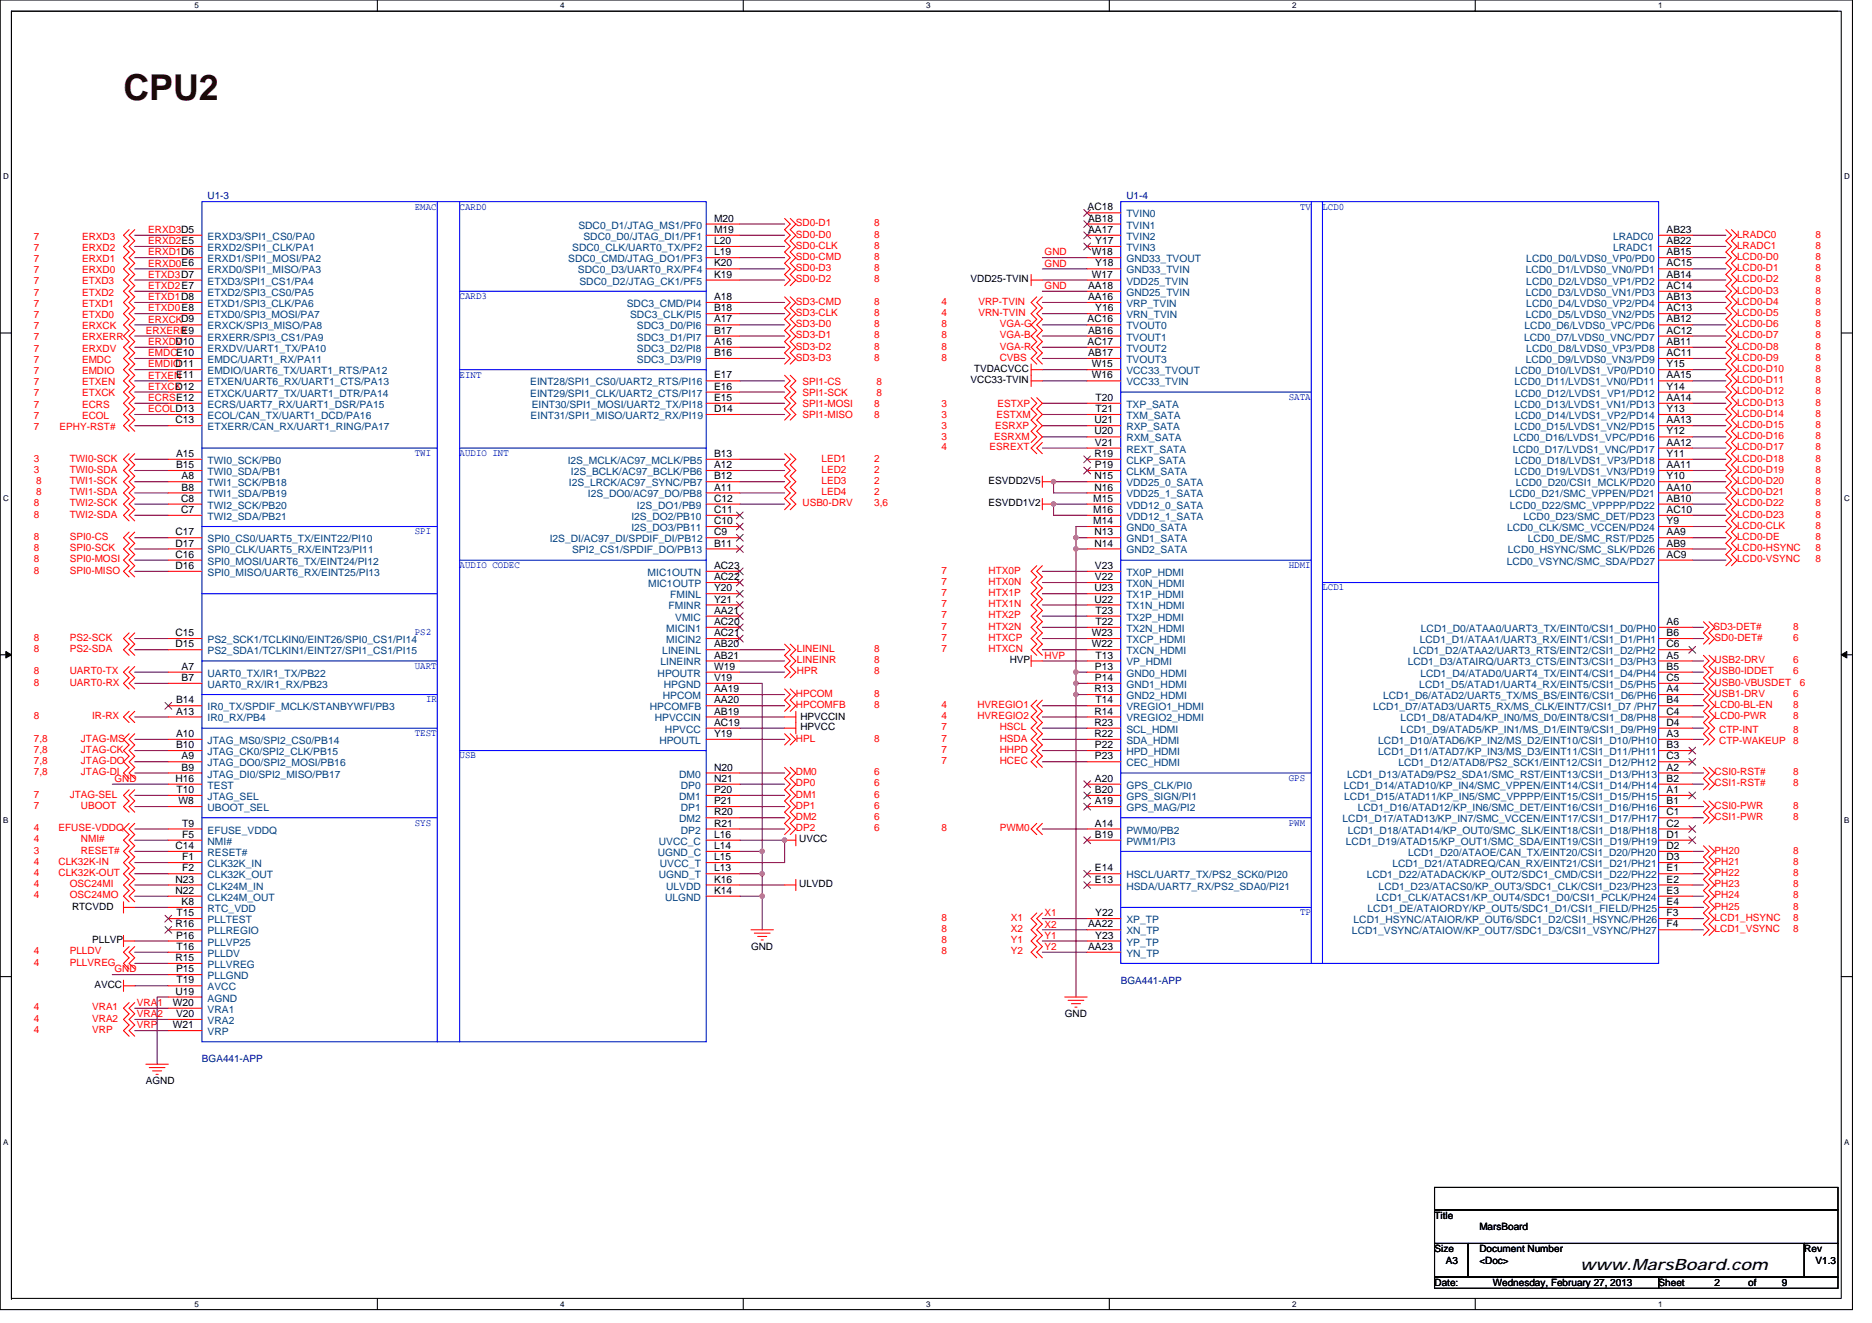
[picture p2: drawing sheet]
<svg xmlns="http://www.w3.org/2000/svg" width="297mm" height="210mm" viewBox="0 0 297 210" stroke-linecap="round" stroke-linejoin="round" font-family="sans-serif">
<defs><g id="words">
<text font-size="5.7" fill="#400000" x="19.6" y="15.8">CPU2</text>
<text font-size="2.5" x="250.7" y="201.6">www.MarsBoard.com</text>
<g font-size="1.6" fill="#000080">
<text x="32.9" y="31.6">U1-3</text>
<text x="178.7" y="31.6">U1-4</text>
<text x="177.8" y="156.1">BGA441-APP</text>
<text x="32" y="168.6">BGA441-APP</text>
</g>
<g font-size="1.6" fill="#00f">
<text x="65.8" y="33.3">EMAC</text>
<text x="72.9" y="33.3">CARD0</text>
<text x="206.3" y="33.3">TV</text>
<text x="209.8" y="33.3">LCD0</text>
<text x="72.9" y="47.5">CARD3</text>
<text x="72.9" y="59.9">EINT</text>
<text x="204.5" y="63.5">SATA</text>
<text x="65.8" y="72.4">TWI</text>
<text x="72.9" y="72.4">AUDIO INT</text>
<text x="65.8" y="84.8">SPI</text>
<text x="72.9" y="90.1">AUDIO CODEC</text>
<text x="204.5" y="90.1">HDMI</text>
<text x="209.8" y="93.7">LCD1</text>
<text x="65.8" y="100.8">PS2</text>
<text x="65.8" y="106.2">UART</text>
<text x="67.6" y="111.5">IR</text>
<text x="65.8" y="116.8">TEST</text>
<text x="72.9" y="120.4">USB</text>
<text x="204.5" y="123.9">GPS</text>
<text x="65.8" y="131">SYS</text>
<text x="204.5" y="131">PWM</text>
<text x="206.3" y="145.3">TP</text>
</g>
<g font-size="1.6">
<text x="113.3" y="35.2">M20</text>
<text x="172.6" y="33.4">AC18</text>
<text x="172.7" y="35.2">AB18</text>
<text x="113.3" y="37">M19</text>
<text x="113.3" y="38.7">L20</text>
<text x="113.3" y="40.5">L19</text>
<text x="172.7" y="37">AA17</text>
<text x="173.2" y="40.5">W18</text>
<text x="173.8" y="38.7">Y17</text>
<text x="264.4" y="37">AB23</text>
<text x="264.4" y="38.7">AB22</text>
<text x="264.4" y="40.5">AB15</text>
<text x="113.3" y="42.3">K20</text>
<text x="113.3" y="47.6">A18</text>
<text x="113.3" y="44.1">K19</text>
<text x="154" y="44.8">VDD25-TVIN</text>
<text x="172.7" y="45.8">AA18</text>
<text x="172.7" y="47.6">AA16</text>
<text x="173.2" y="44.1">W17</text>
<text x="173.8" y="42.3">Y18</text>
<text x="264.4" y="42.3">AC15</text>
<text x="264.4" y="45.8">AC14</text>
<text x="264.4" y="44.1">AB14</text>
<text x="264.4" y="47.6">AB13</text>
<text x="28.8" y="53">E9</text>
<text x="113.3" y="51.2">A17</text>
<text x="113.3" y="53">B17</text>
<text x="113.3" y="49.4">B18</text>
<text x="172.6" y="51.2">AC16</text>
<text x="172.7" y="53">AB16</text>
<text x="173.8" y="49.4">Y16</text>
<text x="264.4" y="49.4">AC13</text>
<text x="264.4" y="53">AC12</text>
<text x="264.4" y="51.2">AB12</text>
<text x="27.9" y="54.7">D10</text>
<text x="27.9" y="58.3">D11</text>
<text x="113.3" y="54.7">A16</text>
<text x="113.3" y="56.5">B16</text>
<text x="154.6" y="59">TVDACVCC</text>
<text x="172.6" y="54.7">AC17</text>
<text x="172.7" y="56.5">AB17</text>
<text x="173.2" y="58.3">W15</text>
<text x="264.4" y="56.5">AC11</text>
<text x="264.4" y="54.7">AB11</text>
<text x="264.4" y="58.3">Y15</text>
<text x="27.9" y="61.8">D12</text>
<text x="27.9" y="60.1">E11</text>
<text x="113.3" y="63.6">E15</text>
<text x="113.3" y="65.4">D14</text>
<text x="113.3" y="60.1">E17</text>
<text x="113.3" y="61.8">E16</text>
<text x="154" y="60.8">VCC33-TVIN</text>
<text x="173.2" y="60.1">W16</text>
<text x="173.8" y="63.6">T20</text>
<text x="173.8" y="65.4">T21</text>
<text x="264.4" y="60.1">AA15</text>
<text x="264.4" y="63.6">AA14</text>
<text x="264.4" y="61.8">Y14</text>
<text x="264.4" y="65.4">Y13</text>
<text x="27.9" y="67.2">C13</text>
<text x="173.6" y="67.2">U21</text>
<text x="173.6" y="69">U20</text>
<text x="173.7" y="70.7">V21</text>
<text x="264.4" y="69">Y12</text>
<text x="264.4" y="67.2">AA13</text>
<text x="264.4" y="70.7">AA12</text>
<text x="27.9" y="72.5">A15</text>
<text x="27.9" y="74.3">B15</text>
<text x="28.8" y="76.1">A8</text>
<text x="28.8" y="77.9">B8</text>
<text x="113.3" y="76.1">B12</text>
<text x="113.3" y="74.3">A12</text>
<text x="113.3" y="72.5">B13</text>
<text x="113.3" y="77.9">A11</text>
<text x="156.9" y="76.8">ESVDD2V5</text>
<text x="173.6" y="72.5">R19</text>
<text x="173.6" y="76.1">N15</text>
<text x="173.6" y="77.9">N16</text>
<text x="173.7" y="74.3">P19</text>
<text x="264.4" y="77.9">AA10</text>
<text x="264.4" y="74.3">AA11</text>
<text x="264.4" y="72.5">Y11</text>
<text x="264.4" y="76.1">Y10</text>
<text x="28.7" y="79.6">C8</text>
<text x="28.7" y="81.4">C7</text>
<text x="113.3" y="79.6">C12</text>
<text x="113.3" y="81.4">C11</text>
<text x="113.3" y="83.2">C10</text>
<text x="156.9" y="80.4">ESVDD1V2</text>
<text x="173.5" y="79.6">M15</text>
<text x="173.5" y="81.4">M16</text>
<text x="173.5" y="83.2">M14</text>
<text x="264.4" y="81.4">AC10</text>
<text x="264.4" y="79.6">AB10</text>
<text x="264.4" y="83.2">Y9</text>
<text x="27.9" y="85">C17</text>
<text x="27.9" y="86.7">D17</text>
<text x="27.9" y="88.5">C16</text>
<text x="113.3" y="85">C9</text>
<text x="113.3" y="86.7">B11</text>
<text x="173.6" y="85">N13</text>
<text x="173.6" y="86.7">N14</text>
<text x="264.4" y="85">AA9</text>
<text x="264.4" y="88.5">AC9</text>
<text x="264.4" y="86.7">AB9</text>
<text x="27.9" y="90.3">D16</text>
<text x="113.3" y="95.6">Y21</text>
<text x="113.3" y="90.3">AC23</text>
<text x="113.3" y="92.1">AC22</text>
<text x="113.3" y="93.9">Y20</text>
<text x="173.6" y="93.9">U23</text>
<text x="173.6" y="95.6">U22</text>
<text x="173.7" y="90.3">V23</text>
<text x="173.7" y="92.1">V22</text>
<text x="27.9" y="101">C15</text>
<text x="113.3" y="97.4">AA21</text>
<text x="113.3" y="99.2">AC20</text>
<text x="113.3" y="101">AC21</text>
<text x="173.2" y="101">W23</text>
<text x="173.8" y="97.4">T23</text>
<text x="173.8" y="99.2">T22</text>
<text x="264.4" y="101">B6</text>
<text x="264.4" y="99.2">A6</text>
<text x="27.9" y="102.7">D15</text>
<text x="28.8" y="106.3">A7</text>
<text x="113.3" y="104.5">AB21</text>
<text x="113.3" y="106.3">W19</text>
<text x="113.3" y="102.7">AB20</text>
<text x="160.2" y="105.3">HVP</text>
<text x="173.2" y="102.7">W22</text>
<text x="173.7" y="106.3">P13</text>
<text x="173.8" y="104.5">T13</text>
<text x="264.4" y="102.7">C6</text>
<text x="264.4" y="104.5">A5</text>
<text x="264.4" y="106.3">B5</text>
<text x="27.9" y="111.6">B14</text>
<text x="27.9" y="113.4">A13</text>
<text x="28.8" y="108.1">B7</text>
<text x="113.3" y="109.9">AA19</text>
<text x="113.3" y="113.4">AB19</text>
<text x="113.3" y="111.6">AA20</text>
<text x="113.3" y="108.1">V19</text>
<text x="173.6" y="109.9">R13</text>
<text x="173.6" y="113.4">R14</text>
<text x="173.7" y="108.1">P14</text>
<text x="173.8" y="111.6">T14</text>
<text x="264.4" y="111.6">B4</text>
<text x="264.4" y="113.4">C4</text>
<text x="264.4" y="109.9">A4</text>
<text x="264.4" y="108.1">C5</text>
<text x="27.9" y="117">A10</text>
<text x="27.9" y="118.7">B10</text>
<text x="113.3" y="115.2">AC19</text>
<text x="113.3" y="117">Y19</text>
<text x="127" y="115.9">HPVCC</text>
<text x="127" y="114.3">HPVCCIN</text>
<text x="173.6" y="115.2">R23</text>
<text x="173.6" y="117">R22</text>
<text x="173.7" y="118.7">P22</text>
<text x="264.4" y="115.2">D4</text>
<text x="264.4" y="117">A3</text>
<text x="264.4" y="118.7">B3</text>
<text x="27.9" y="124.1">H16</text>
<text x="28" y="125.9">T10</text>
<text x="28.8" y="120.5">A9</text>
<text x="28.8" y="122.3">B9</text>
<text x="113.3" y="122.3">N20</text>
<text x="113.3" y="124.1">N21</text>
<text x="113.3" y="125.9">P20</text>
<text x="173.7" y="124.1">A20</text>
<text x="173.7" y="125.9">B20</text>
<text x="173.7" y="120.5">P23</text>
<text x="264.4" y="120.5">C3</text>
<text x="264.4" y="122.3">A2</text>
<text x="264.4" y="124.1">B2</text>
<text x="264.4" y="125.9">A1</text>
<text x="28.3" y="127.6">W8</text>
<text x="28.9" y="131.2">T9</text>
<text x="113.3" y="127.6">P21</text>
<text x="113.3" y="129.4">R20</text>
<text x="113.3" y="131.2">R21</text>
<text x="173.7" y="127.6">A19</text>
<text x="173.7" y="131.2">A14</text>
<text x="264.4" y="131.2">C2</text>
<text x="264.4" y="127.6">B1</text>
<text x="264.4" y="129.4">C1</text>
<text x="27.9" y="134.7">C14</text>
<text x="28.9" y="133">F5</text>
<text x="28.9" y="136.5">F1</text>
<text x="113.3" y="136.5">L15</text>
<text x="113.3" y="133">L16</text>
<text x="113.3" y="134.7">L14</text>
<text x="126.8" y="133.7">UVCC</text>
<text x="173.7" y="133">B19</text>
<text x="264.4" y="134.7">D2</text>
<text x="264.4" y="133">D1</text>
<text x="264.4" y="136.5">D3</text>
<text x="27.9" y="140.1">N23</text>
<text x="27.9" y="141.9">N22</text>
<text x="28.8" y="143.6">K8</text>
<text x="28.9" y="138.3">F2</text>
<text x="113.3" y="140.1">K16</text>
<text x="113.3" y="138.3">L13</text>
<text x="113.3" y="141.9">K14</text>
<text x="126.8" y="140.8">ULVDD</text>
<text x="173.7" y="138.3">E14</text>
<text x="173.7" y="140.1">E13</text>
<text x="264.4" y="138.3">E1</text>
<text x="264.4" y="140.1">E2</text>
<text x="264.4" y="141.9">E3</text>
<text x="264.4" y="143.6">E4</text>
<text x="11.4" y="144.4">RTCVDD</text>
<text x="14.6" y="149.7">PLLVP</text>
<text x="27.9" y="147.2">R16</text>
<text x="27.9" y="149">P16</text>
<text x="28" y="145.4">T15</text>
<text x="172.7" y="147.2">AA22</text>
<text x="173.8" y="145.4">Y22</text>
<text x="173.8" y="149">Y23</text>
<text x="264.4" y="147.2">F4</text>
<text x="264.4" y="145.4">F3</text>
<text x="27.9" y="152.5">R15</text>
<text x="27.9" y="154.3">P15</text>
<text x="28" y="150.7">T16</text>
<text x="119.2" y="150.8">GND</text>
<text x="172.7" y="150.7">AA23</text>
<text x="15" y="156.8">AVCC</text>
<text x="27.4" y="159.6">W20</text>
<text x="27.9" y="157.9">U19</text>
<text x="27.9" y="161.4">V20</text>
<text x="28" y="156.1">T19</text>
<text x="168.9" y="161.4">GND</text>
<text x="27.4" y="163.2">W21</text>
<text x="23.2" y="172.1">AGND</text>
<text x="227.6" y="193.4">Title</text>
<text x="234.7" y="195.2">MarsBoard</text>
<text x="227.6" y="198.8">Size</text>
<text x="229.4" y="200.6">A3</text>
<text x="234.7" y="198.8">Document Number</text>
<text x="234.7" y="200.6">&lt;Doc&gt;</text>
<text x="286.3" y="198.8">Rev</text>
<text x="288.1" y="200.6">V1.3</text>
<text x="227.6" y="204.1">Date:</text>
<text x="236.9" y="204.1">Wednesday, February 27, 2013</text>
<text x="263.2" y="204.1">Sheet</text>
<text x="272.1" y="204.1">2</text>
<text x="277.4" y="204.1">of</text>
<text x="282.7" y="204.1">9</text>
</g>
<g font-size="1.6" fill="#f00">
<text x="126.3" y="35.9">SD0-D1</text>
<text x="138.7" y="35.9">8</text>
<text x="5.4" y="38">7</text>
<text x="5.4" y="39.8">7</text>
<text x="5.4" y="41.6">7</text>
<text x="13" y="38">ERXD3</text>
<text x="13" y="39.8">ERXD2</text>
<text x="13" y="41.6">ERXD1</text>
<text x="23.5" y="37">ERXD3D5</text>
<text x="23.5" y="38.8">ERXD2E5</text>
<text x="23.5" y="40.5">ERXD1D6</text>
<text x="126.3" y="37.7">SD0-D0</text>
<text x="126.3" y="39.5">SD0-CLK</text>
<text x="126.3" y="41.3">SD0-CMD</text>
<text x="138.7" y="37.7">8</text>
<text x="138.7" y="39.5">8</text>
<text x="138.7" y="41.3">8</text>
<text x="165.8" y="40.5">GND</text>
<text x="275.6" y="41.3">LCD0-D0</text>
<text x="275.6" y="37.7">LRADC0</text>
<text x="275.6" y="39.5">LRADC1</text>
<text x="288.1" y="41.3">8</text>
<text x="288.1" y="37.7">8</text>
<text x="288.1" y="39.5">8</text>
<text x="5.4" y="43.4">7</text>
<text x="5.4" y="45.1">7</text>
<text x="5.4" y="46.9">7</text>
<text x="13" y="43.4">ERXD0</text>
<text x="13" y="45.1">ETXD3</text>
<text x="13" y="46.9">ETXD2</text>
<text x="23.5" y="42.3">ERXD0E6</text>
<text x="23.5" y="44.1">ETXD3D7</text>
<text x="23.5" y="45.9">ETXD2E7</text>
<text x="23.5" y="47.6">ETXD1D8</text>
<text x="126.3" y="43">SD0-D3</text>
<text x="126.3" y="44.8">SD0-D2</text>
<text x="138.7" y="43">8</text>
<text x="138.7" y="44.8">8</text>
<text x="165.8" y="45.9">GND</text>
<text x="165.8" y="42.3">GND</text>
<text x="275.6" y="43">LCD0-D1</text>
<text x="275.6" y="44.8">LCD0-D2</text>
<text x="275.6" y="46.6">LCD0-D3</text>
<text x="288.1" y="43">8</text>
<text x="288.1" y="44.8">8</text>
<text x="288.1" y="46.6">8</text>
<text x="5.4" y="50.5">7</text>
<text x="5.4" y="52.3">7</text>
<text x="5.4" y="48.7">7</text>
<text x="13" y="50.5">ETXD0</text>
<text x="13" y="52.3">ERXCK</text>
<text x="13" y="48.7">ETXD1</text>
<text x="23.2" y="53">ERXERR</text>
<text x="23.5" y="49.4">ETXD0E8</text>
<text x="23.5" y="51.2">ERXCKD9</text>
<text x="126.3" y="48.4">SD3-CMD</text>
<text x="126.3" y="50.1">SD3-CLK</text>
<text x="126.3" y="51.9">SD3-D0</text>
<text x="126.3" y="53.7">SD3-D1</text>
<text x="138.7" y="48.4">8</text>
<text x="138.7" y="50.1">8</text>
<text x="138.7" y="51.9">8</text>
<text x="138.7" y="53.7">8</text>
<text x="149.4" y="50.1">4</text>
<text x="149.4" y="48.4">4</text>
<text x="149.4" y="51.9">8</text>
<text x="149.4" y="53.7">8</text>
<text x="155.3" y="50.1">VRN-TVIN</text>
<text x="155.3" y="48.4">VRP-TVIN</text>
<text x="158.6" y="51.9">VGA-G</text>
<text x="158.6" y="53.7">VGA-B</text>
<text x="275.6" y="48.4">LCD0-D4</text>
<text x="275.6" y="50.1">LCD0-D5</text>
<text x="275.6" y="51.9">LCD0-D6</text>
<text x="275.6" y="53.7">LCD0-D7</text>
<text x="288.1" y="48.4">8</text>
<text x="288.1" y="50.1">8</text>
<text x="288.1" y="51.9">8</text>
<text x="288.1" y="53.7">8</text>
<text x="5.4" y="55.8">7</text>
<text x="5.4" y="57.6">7</text>
<text x="5.4" y="59.4">7</text>
<text x="5.4" y="54">7</text>
<text x="13" y="55.8">ERXDV</text>
<text x="13" y="57.6">EMDC</text>
<text x="13" y="59.4">EMDIO</text>
<text x="13" y="54">ERXERR</text>
<text x="23.5" y="54.8">ERXDV</text>
<text x="23.5" y="56.5">EMDCE10</text>
<text x="23.5" y="58.3">EMDIO</text>
<text x="126.3" y="55.5">SD3-D2</text>
<text x="126.3" y="57.3">SD3-D3</text>
<text x="138.7" y="55.5">8</text>
<text x="138.7" y="57.3">8</text>
<text x="149.4" y="55.5">8</text>
<text x="149.4" y="57.3">8</text>
<text x="158.6" y="55.5">VGA-R</text>
<text x="158.6" y="57.3">CVBS</text>
<text x="275.6" y="55.5">LCD0-D8</text>
<text x="275.6" y="57.3">LCD0-D9</text>
<text x="275.6" y="59">LCD0-D10</text>
<text x="288.1" y="59">8</text>
<text x="288.1" y="55.5">8</text>
<text x="288.1" y="57.3">8</text>
<text x="5.4" y="61.2">7</text>
<text x="5.4" y="62.9">7</text>
<text x="5.4" y="64.7">7</text>
<text x="13" y="61.2">ETXEN</text>
<text x="13" y="62.9">ETXCK</text>
<text x="13" y="64.7">ECRS</text>
<text x="23.5" y="60.1">ETXEN</text>
<text x="23.5" y="61.9">ETXCK</text>
<text x="23.5" y="63.6">ECRSE12</text>
<text x="23.5" y="65.4">ECOLD13</text>
<text x="127.3" y="61.2">SPI1-CS</text>
<text x="127.3" y="62.9">SPI1-SCK</text>
<text x="127.3" y="64.5">SPI1-MOSI</text>
<text x="138.7" y="64.5">8</text>
<text x="139.1" y="62.9">8</text>
<text x="139.1" y="61.2">8</text>
<text x="149.4" y="64.5">3</text>
<text x="158.3" y="64.5">ESTXP</text>
<text x="275.6" y="60.8">LCD0-D11</text>
<text x="275.6" y="62.6">LCD0-D12</text>
<text x="275.6" y="64.4">LCD0-D13</text>
<text x="288.1" y="60.8">8</text>
<text x="288.1" y="62.6">8</text>
<text x="288.1" y="64.4">8</text>
<text x="5.4" y="68.3">7</text>
<text x="5.4" y="66.5">7</text>
<text x="9.5" y="68.3">EPHY-RST#</text>
<text x="13" y="66.5">ECOL</text>
<text x="127.3" y="66.3">SPI1-MISO</text>
<text x="138.7" y="66.3">8</text>
<text x="149.4" y="71.5">4</text>
<text x="149.4" y="66.3">3</text>
<text x="149.4" y="69.9">3</text>
<text x="149.4" y="68.1">3</text>
<text x="157" y="71.5">ESREXT</text>
<text x="157.8" y="69.9">ESRXM</text>
<text x="157.9" y="68.1">ESRXP</text>
<text x="158.1" y="66.3">ESTXM</text>
<text x="275.6" y="69.7">LCD0-D16</text>
<text x="275.6" y="71.5">LCD0-D17</text>
<text x="275.6" y="66.1">LCD0-D14</text>
<text x="275.6" y="67.9">LCD0-D15</text>
<text x="288.1" y="69.7">8</text>
<text x="288.1" y="71.5">8</text>
<text x="288.1" y="66.1">8</text>
<text x="288.1" y="67.9">8</text>
<text x="5.4" y="73.3">3</text>
<text x="5.4" y="75">3</text>
<text x="5.7" y="76.8">8</text>
<text x="11.1" y="73.3">TWI0-SCK</text>
<text x="11.1" y="75">TWI0-SDA</text>
<text x="11.1" y="76.8">TWI1-SCK</text>
<text x="130.4" y="73.3">LED1</text>
<text x="130.4" y="75">LED2</text>
<text x="130.4" y="76.8">LED3</text>
<text x="138.7" y="73.3">2</text>
<text x="138.7" y="75">2</text>
<text x="138.7" y="76.8">2</text>
<text x="275.6" y="73.3">LCD0-D18</text>
<text x="275.6" y="75">LCD0-D19</text>
<text x="275.6" y="76.8">LCD0-D20</text>
<text x="288.1" y="73.3">8</text>
<text x="288.1" y="75">8</text>
<text x="288.1" y="76.8">8</text>
<text x="5.4" y="80.4">8</text>
<text x="5.4" y="82.1">8</text>
<text x="5.7" y="78.6">8</text>
<text x="11.1" y="80.4">TWI2-SCK</text>
<text x="11.1" y="82.1">TWI2-SDA</text>
<text x="11.1" y="78.6">TWI1-SDA</text>
<text x="127.3" y="80.4">USB0-DRV</text>
<text x="130.4" y="78.6">LED4</text>
<text x="138.7" y="80.4">3,6</text>
<text x="138.7" y="78.6">2</text>
<text x="275.6" y="83.9">LCD0-CLK</text>
<text x="275.6" y="78.6">LCD0-D21</text>
<text x="275.6" y="80.4">LCD0-D22</text>
<text x="275.6" y="82.1">LCD0-D23</text>
<text x="288.1" y="78.6">8</text>
<text x="288.1" y="80.4">8</text>
<text x="288.1" y="82.1">8</text>
<text x="288.1" y="83.9">8</text>
<text x="5.4" y="85.7">8</text>
<text x="5.4" y="87.5">8</text>
<text x="5.4" y="89.3">8</text>
<text x="11.1" y="85.7">SPI0-CS</text>
<text x="11.1" y="87.5">SPI0-SCK</text>
<text x="11.1" y="89.3">SPI0-MOSI</text>
<text x="275.6" y="85.7">LCD0-DE</text>
<text x="275.6" y="87.5">LCD0-HSYNC</text>
<text x="275.6" y="89.3">LCD0-VSYNC</text>
<text x="288.1" y="87.5">8</text>
<text x="288.1" y="89.3">8</text>
<text x="288.1" y="85.7">8</text>
<text x="5.4" y="91">8</text>
<text x="11.1" y="91">SPI0-MISO</text>
<text x="149.4" y="91">7</text>
<text x="149.4" y="92.8">7</text>
<text x="149.4" y="94.6">7</text>
<text x="156.9" y="91">HTX0P</text>
<text x="156.9" y="92.8">HTX0N</text>
<text x="156.9" y="94.6">HTX1P</text>
<text x="5.4" y="101.7">8</text>
<text x="11.1" y="101.7">PS2-SCK</text>
<text x="149.4" y="96.4">7</text>
<text x="149.4" y="98.1">7</text>
<text x="149.4" y="99.9">7</text>
<text x="149.4" y="101.7">7</text>
<text x="156.9" y="96.4">HTX1N</text>
<text x="156.9" y="98.1">HTX2P</text>
<text x="156.9" y="99.9">HTX2N</text>
<text x="156.9" y="101.7">HTXCP</text>
<text x="271.9" y="99.9">SD3-DET#</text>
<text x="272.1" y="101.7">SD0-DET#</text>
<text x="284.5" y="99.9">8</text>
<text x="284.5" y="101.7">6</text>
<text x="5.4" y="107">8</text>
<text x="5.4" y="103.5">8</text>
<text x="11.1" y="107">UART0-TX</text>
<text x="11.1" y="103.5">PS2-SDA</text>
<text x="126.4" y="107">HPR</text>
<text x="126.4" y="103.5">LINEINL</text>
<text x="126.4" y="105.3">LINEINR</text>
<text x="138.7" y="107">8</text>
<text x="138.7" y="103.5">8</text>
<text x="138.7" y="105.3">8</text>
<text x="149.4" y="103.5">7</text>
<text x="156.9" y="103.5">HTXCN</text>
<text x="165.8" y="104.5">HVP</text>
<text x="272.1" y="105.3">USB2-DRV</text>
<text x="272.1" y="107">USB0-IDDET</text>
<text x="284.5" y="105.3">6</text>
<text x="284.5" y="107">6</text>
<text x="5.4" y="108.8">8</text>
<text x="11.1" y="108.8">UART0-RX</text>
<text x="126.3" y="110.6">HPCOM</text>
<text x="126.3" y="112.4">HPCOMFB</text>
<text x="138.7" y="110.6">8</text>
<text x="138.7" y="112.4">8</text>
<text x="149.4" y="112.4">4</text>
<text x="155.1" y="112.4">HVREGIO1</text>
<text x="272.1" y="108.8">USB0-VBUSDET</text>
<text x="272.1" y="110.6">USB1-DRV</text>
<text x="272.1" y="112.4">LCD0-BL-EN</text>
<text x="284.5" y="112.4">8</text>
<text x="284.5" y="110.6">6</text>
<text x="285.6" y="108.8">6</text>
<text x="5.4" y="114.2">8</text>
<text x="5.4" y="117.7">7,8</text>
<text x="5.4" y="119.5">7,8</text>
<text x="12.8" y="117.7">JTAG-MS</text>
<text x="12.8" y="119.5">JTAG-CK</text>
<text x="14.6" y="114.2">IR-RX</text>
<text x="126.3" y="117.7">HPL</text>
<text x="138.7" y="117.7">8</text>
<text x="149.4" y="114.2">4</text>
<text x="149.4" y="115.9">7</text>
<text x="149.4" y="117.7">7</text>
<text x="149.4" y="119.5">7</text>
<text x="155.1" y="114.2">HVREGIO2</text>
<text x="158.6" y="115.9">HSCL</text>
<text x="158.6" y="117.7">HSDA</text>
<text x="158.6" y="119.5">HHPD</text>
<text x="272.1" y="114.2">LCD0-PWR</text>
<text x="272.8" y="116.3">CTP-INT</text>
<text x="272.8" y="118">CTP-WAKEUP</text>
<text x="284.5" y="114.2">8</text>
<text x="284.5" y="118">8</text>
<text x="284.5" y="116.3">8</text>
<text x="5.4" y="121.3">7,8</text>
<text x="5.4" y="123">7,8</text>
<text x="12.8" y="121.3">JTAG-DO</text>
<text x="12.8" y="123">JTAG-DI</text>
<text x="18.2" y="124.1">GND</text>
<text x="126.3" y="123">DM0</text>
<text x="126.3" y="124.8">DP0</text>
<text x="138.7" y="123">6</text>
<text x="138.7" y="124.8">6</text>
<text x="149.4" y="121.3">7</text>
<text x="158.6" y="121.3">HCEC</text>
<text x="272.1" y="123">CSI0-RST#</text>
<text x="272.1" y="124.8">CSI1-RST#</text>
<text x="284.5" y="123">8</text>
<text x="284.5" y="124.8">8</text>
<text x="5.4" y="131.9">4</text>
<text x="5.4" y="126.6">7</text>
<text x="5.4" y="128.4">7</text>
<text x="9.3" y="131.9">EFUSE-VDDQ</text>
<text x="11.1" y="126.6">JTAG-SEL</text>
<text x="12.8" y="128.4">UBOOT</text>
<text x="126.3" y="130.2">DM2</text>
<text x="126.3" y="131.9">DP2</text>
<text x="126.3" y="126.6">DM1</text>
<text x="126.3" y="128.4">DP1</text>
<text x="138.7" y="130.2">6</text>
<text x="138.7" y="131.9">6</text>
<text x="138.7" y="126.6">6</text>
<text x="138.7" y="128.4">6</text>
<text x="149.4" y="131.9">8</text>
<text x="158.6" y="131.9">PWM0</text>
<text x="272.1" y="128.4">CSI0-PWR</text>
<text x="272.1" y="130.2">CSI1-PWR</text>
<text x="284.5" y="128.4">8</text>
<text x="284.5" y="130.2">8</text>
<text x="5.4" y="137.3">4</text>
<text x="5.4" y="135.5">3</text>
<text x="5.4" y="133.7">4</text>
<text x="9.3" y="137.3">CLK32K-IN</text>
<text x="12.8" y="135.5">RESET#</text>
<text x="12.8" y="133.7">NMI#</text>
<text x="272.1" y="135.5">PH20</text>
<text x="272.1" y="137.3">PH21</text>
<text x="284.5" y="135.5">8</text>
<text x="284.5" y="137.3">8</text>
<text x="5.4" y="139">4</text>
<text x="5.4" y="140.8">4</text>
<text x="5.4" y="142.6">4</text>
<text x="9.3" y="139">CLK32K-OUT</text>
<text x="11.1" y="140.8">OSC24MI</text>
<text x="11.1" y="142.6">OSC24MO</text>
<text x="272.1" y="139">PH22</text>
<text x="272.1" y="140.8">PH23</text>
<text x="272.1" y="142.6">PH24</text>
<text x="284.5" y="139">8</text>
<text x="284.5" y="140.8">8</text>
<text x="284.5" y="142.6">8</text>
<text x="149.4" y="146.2">8</text>
<text x="149.4" y="147.9">8</text>
<text x="149.4" y="149.7">8</text>
<text x="160.4" y="146.2">X1</text>
<text x="160.4" y="147.9">X2</text>
<text x="160.4" y="149.7">Y1</text>
<text x="165.8" y="147.2">X2</text>
<text x="165.8" y="145.4">X1</text>
<text x="165.8" y="149">Y1</text>
<text x="272.1" y="146.2">LCD1_HSYNC</text>
<text x="272.1" y="147.9">LCD1_VSYNC</text>
<text x="272.1" y="144.4">PH25</text>
<text x="284.5" y="146.2">8</text>
<text x="284.5" y="147.9">8</text>
<text x="284.5" y="144.4">8</text>
<text x="5.4" y="151.5">4</text>
<text x="5.4" y="153.3">4</text>
<text x="11.1" y="151.5">PLLDV</text>
<text x="11.1" y="153.3">PLLVREG</text>
<text x="18.2" y="154.3">GND</text>
<text x="149.4" y="151.5">8</text>
<text x="160.4" y="151.5">Y2</text>
<text x="165.8" y="150.8">Y2</text>
<text x="5.4" y="160.4">4</text>
<text x="14.6" y="160.4">VRA1</text>
<text x="21.7" y="159.7">VRA1</text>
<text x="21.7" y="161.4">VRA2</text>
<text x="5.4" y="162.2">4</text>
<text x="5.4" y="163.9">4</text>
<text x="14.6" y="162.2">VRA2</text>
<text x="14.6" y="163.9">VRP</text>
<text x="21.7" y="163.2">VRP</text>
</g>
<g font-size="1.6" fill="#004080">
<text x="178.7" y="34.5">TVIN0</text>
<text x="32.9" y="38.1">ERXD3/SPI1_CS0/PA0</text>
<text x="32.9" y="39.8">ERXD2/SPI1_CLK/PA1</text>
<text x="32.9" y="41.6">ERXD1/SPI1_MOSI/PA2</text>
<text x="90.2" y="41.6">SDC0_CMD/JTAG_DO1/PF3</text>
<text x="90.8" y="39.8">SDC0_CLK/UART0_TX/PF2</text>
<text x="91.8" y="36.3">SDC0_D1/JTAG_MS1/PF0</text>
<text x="92.6" y="38.1">SDC0_D0/JTAG_DI1/PF1</text>
<text x="178.7" y="36.3">TVIN1</text>
<text x="178.7" y="38.1">TVIN2</text>
<text x="178.7" y="39.8">TVIN3</text>
<text x="178.7" y="41.6">GND33_TVOUT</text>
<text x="242.2" y="41.6">LCD0_D0/LVDS0_VP0/PD0</text>
<text x="255.9" y="38.1">LRADC0</text>
<text x="255.9" y="39.8">LRADC1</text>
<text x="32.9" y="43.4">ERXD0/SPI1_MISO/PA3</text>
<text x="32.9" y="45.2">ETXD3/SPI1_CS1/PA4</text>
<text x="32.9" y="46.9">ETXD2/SPI3_CS0/PA5</text>
<text x="91.7" y="43.4">SDC0_D3/UART0_RX/PF4</text>
<text x="91.9" y="45.2">SDC0_D2/JTAG_CK1/PF5</text>
<text x="178.7" y="43.4">GND33_TVIN</text>
<text x="178.7" y="45.2">VDD25_TVIN</text>
<text x="178.7" y="46.9">GND25_TVIN</text>
<text x="242.1" y="43.4">LCD0_D1/LVDS0_VN0/PD1</text>
<text x="242.1" y="46.9">LCD0_D3/LVDS0_VN1/PD3</text>
<text x="242.2" y="45.2">LCD0_D2/LVDS0_VP1/PD2</text>
<text x="32.9" y="48.7">ETXD1/SPI3_CLK/PA6</text>
<text x="32.9" y="50.5">ETXD0/SPI3_MOSI/PA7</text>
<text x="32.9" y="52.3">ERXCK/SPI3_MISO/PA8</text>
<text x="99.5" y="48.7">SDC3_CMD/PI4</text>
<text x="100" y="50.5">SDC3_CLK/PI5</text>
<text x="101.1" y="52.3">SDC3_D0/PI6</text>
<text x="178.7" y="48.7">VRP_TVIN</text>
<text x="178.7" y="50.5">VRN_TVIN</text>
<text x="178.7" y="52.3">TVOUT0</text>
<text x="241.9" y="52.3">LCD0_D6/LVDS0_VPC/PD6</text>
<text x="242.1" y="50.5">LCD0_D5/LVDS0_VN2/PD5</text>
<text x="242.2" y="48.7">LCD0_D4/LVDS0_VP2/PD4</text>
<text x="32.9" y="54.1">ERXERR/SPI3_CS1/PA9</text>
<text x="32.9" y="55.8">ERXDV/UART1_TX/PA10</text>
<text x="32.9" y="57.6">EMDC/UART1_RX/PA11</text>
<text x="32.9" y="59.4">EMDIO/UART6_TX/UART1_RTS/PA12</text>
<text x="101.1" y="54.1">SDC3_D1/PI7</text>
<text x="101.1" y="55.8">SDC3_D2/PI8</text>
<text x="101.1" y="57.6">SDC3_D3/PI9</text>
<text x="178.7" y="54.1">TVOUT1</text>
<text x="178.7" y="55.8">TVOUT2</text>
<text x="178.7" y="57.6">TVOUT3</text>
<text x="178.7" y="59.4">VCC33_TVOUT</text>
<text x="240.4" y="59.4">LCD0_D10/LVDS1_VP0/PD10</text>
<text x="241.8" y="54.1">LCD0_D7/LVDS0_VNC/PD7</text>
<text x="242.1" y="57.6">LCD0_D9/LVDS0_VN3/PD9</text>
<text x="242.2" y="55.8">LCD0_D8/LVDS0_VP3/PD8</text>
<text x="32.9" y="61.2">ETXEN/UART6_RX/UART1_CTS/PA13</text>
<text x="32.9" y="62.9">ETXCK/UART7_TX/UART1_DTR/PA14</text>
<text x="32.9" y="64.7">ECRS/UART7_RX/UART1_DSR/PA15</text>
<text x="84.1" y="61.2">EINT28/SPI1_CS0/UART2_RTS/PI16</text>
<text x="84.1" y="62.9">EINT29/SPI1_CLK/UART2_CTS/PI17</text>
<text x="84.4" y="64.7">EINT30/SPI1_MOSI/UART2_TX/PI18</text>
<text x="178.7" y="61.2">VCC33_TVIN</text>
<text x="178.7" y="64.7">TXP_SATA</text>
<text x="240.3" y="61.2">LCD0_D11/LVDS1_VN0/PD11</text>
<text x="240.3" y="64.7">LCD0_D13/LVDS1_VN1/PD13</text>
<text x="240.4" y="62.9">LCD0_D12/LVDS1_VP1/PD12</text>
<text x="32.9" y="66.5">ECOL/CAN_TX/UART1_DCD/PA16</text>
<text x="32.9" y="68.3">ETXERR/CAN_RX/UART1_RING/PA17</text>
<text x="84.2" y="66.5">EINT31/SPI1_MISO/UART2_RX/PI19</text>
<text x="178.7" y="66.5">TXM_SATA</text>
<text x="178.7" y="68.3">RXP_SATA</text>
<text x="178.7" y="70.1">RXM_SATA</text>
<text x="178.7" y="71.8">REXT_SATA</text>
<text x="240" y="71.8">LCD0_D17/LVDS1_VNC/PD17</text>
<text x="240.1" y="70.1">LCD0_D16/LVDS1_VPC/PD16</text>
<text x="240.3" y="68.3">LCD0_D15/LVDS1_VN2/PD15</text>
<text x="240.4" y="66.5">LCD0_D14/LVDS1_VP2/PD14</text>
<text x="32.9" y="73.6">TWI0_SCK/PB0</text>
<text x="32.9" y="75.4">TWI0_SDA/PB1</text>
<text x="32.9" y="77.2">TWI1_SCK/PB18</text>
<text x="90.1" y="73.6">I2S_MCLK/AC97_MCLK/PB5</text>
<text x="90.3" y="77.2">I2S_LRCK/AC97_SYNC/PB7</text>
<text x="90.6" y="75.4">I2S_BCLK/AC97_BCLK/PB6</text>
<text x="178.7" y="73.6">CLKP_SATA</text>
<text x="178.7" y="75.4">CLKM_SATA</text>
<text x="178.7" y="77.2">VDD25_0_SATA</text>
<text x="240.3" y="75.4">LCD0_D19/LVDS1_VN3/PD19</text>
<text x="240.4" y="73.6">LCD0_D18/LVDS1_VP3/PD18</text>
<text x="240.5" y="77.2">LCD0_D20/CSI1_MCLK/PD20</text>
<text x="32.9" y="79">TWI1_SDA/PB19</text>
<text x="32.9" y="80.7">TWI2_SCK/PB20</text>
<text x="32.9" y="82.5">TWI2_SDA/PB21</text>
<text x="93.3" y="79">I2S_DO0/AC97_DO/PB8</text>
<text x="100.2" y="82.5">I2S_DO2/PB10</text>
<text x="101.1" y="80.7">I2S_DO1/PB9</text>
<text x="178.7" y="79">VDD25_1_SATA</text>
<text x="178.7" y="80.7">VDD12_0_SATA</text>
<text x="178.7" y="82.5">VDD12_1_SATA</text>
<text x="239.5" y="79">LCD0_D21/SMC_VPPEN/PD21</text>
<text x="239.6" y="80.7">LCD0_D22/SMC_VPPPP/PD22</text>
<text x="241.7" y="82.5">LCD0_D23/SMC_DET/PD23</text>
<text x="32.9" y="86.1">SPI0_CS0/UART5_TX/EINT22/PI10</text>
<text x="32.9" y="87.8">SPI0_CLK/UART5_RX/EINT23/PI11</text>
<text x="32.9" y="89.6">SPI0_MOSI/UART6_TX/EINT24/PI12</text>
<text x="87.2" y="86.1">I2S_DI/AC97_DI/SPDIF_DI/PB12</text>
<text x="90.8" y="87.8">SPI2_CS1/SPDIF_DO/PB13</text>
<text x="100.2" y="84.3">I2S_DO3/PB11</text>
<text x="178.7" y="84.3">GND0_SATA</text>
<text x="178.7" y="86.1">GND1_SATA</text>
<text x="178.7" y="87.8">GND2_SATA</text>
<text x="239.1" y="89.6">LCD0_VSYNC/SMC_SDA/PD27</text>
<text x="239.1" y="84.3">LCD0_CLK/SMC_VCCEN/PD24</text>
<text x="239.3" y="87.8">LCD0_HSYNC/SMC_SLK/PD26</text>
<text x="242.4" y="86.1">LCD0_DE/SMC_RST/PD25</text>
<text x="32.9" y="91.4">SPI0_MISO/UART6_RX/EINT25/PI13</text>
<text x="102.8" y="91.4">MIC1OUTN</text>
<text x="102.8" y="93.2">MIC1OUTP</text>
<text x="106.4" y="95">FMINL</text>
<text x="178.7" y="91.4">TX0P_HDMI</text>
<text x="178.7" y="93.2">TX0N_HDMI</text>
<text x="178.7" y="95">TX1P_HDMI</text>
<text x="105.7" y="100.3">MICIN1</text>
<text x="106.1" y="96.7">FMINR</text>
<text x="107.1" y="98.5">VMIC</text>
<text x="178.7" y="96.7">TX1N_HDMI</text>
<text x="178.7" y="98.5">TX2P_HDMI</text>
<text x="178.7" y="100.3">TX2N_HDMI</text>
<text x="225.5" y="100.3">LCD1_D0/ATAA0/UART3_TX/EINT0/CSI1_D0/PH0</text>
<text x="32.9" y="102.1">PS2_SCK1/TCLKIN0/EINT26/SPI0_CS1/PI14</text>
<text x="32.9" y="103.8">PS2_SDA1/TCLKIN1/EINT27/SPI1_CS1/PI15</text>
<text x="32.9" y="107.4">UART0_TX/IR1_TX/PB22</text>
<text x="104.3" y="107.4">HPOUTR</text>
<text x="104.8" y="105.6">LINEINR</text>
<text x="105.1" y="103.8">LINEINL</text>
<text x="105.7" y="102.1">MICIN2</text>
<text x="178.7" y="102.1">TXCP_HDMI</text>
<text x="178.7" y="103.8">TXCN_HDMI</text>
<text x="178.7" y="105.6">VP_HDMI</text>
<text x="178.7" y="107.4">GND0_HDMI</text>
<text x="223.4" y="105.6">LCD1_D3/ATAIRQ/UART3_CTS/EINT3/CSI1_D3/PH3</text>
<text x="224.3" y="103.8">LCD1_D2/ATAA2/UART3_RTS/EINT2/CSI1_D2/PH2</text>
<text x="225.3" y="102.1">LCD1_D1/ATAA1/UART3_RX/EINT1/CSI1_D1/PH1</text>
<text x="225.4" y="107.4">LCD1_D4/ATAD0/UART4_TX/EINT4/CSI1_D4/PH4</text>
<text x="32.9" y="109.2">UART0_RX/IR1_RX/PB23</text>
<text x="32.9" y="112.7">IR0_TX/SPDIF_MCLK/STANBYWFI/PB3</text>
<text x="103.1" y="112.7">HPCOMFB</text>
<text x="105.2" y="111">HPCOM</text>
<text x="105.3" y="109.2">HPGND</text>
<text x="178.7" y="109.2">GND1_HDMI</text>
<text x="178.7" y="111">GND2_HDMI</text>
<text x="178.7" y="112.7">VREGIO1_HDMI</text>
<text x="217.9" y="112.7">LCD1_D7/ATAD3/UART5_RX/MS_CLK/EINT7/CSI1_D7 /PH7</text>
<text x="219.5" y="111">LCD1_D6/ATAD2/UART5_TX/MS_BS/EINT6/CSI1_D6/PH6</text>
<text x="225.2" y="109.2">LCD1_D5/ATAD1/UART4_RX/EINT5/CSI1_D5/PH5</text>
<text x="32.9" y="114.5">IR0_RX/PB4</text>
<text x="32.9" y="118.1">JTAG_MS0/SPI2_CS0/PB14</text>
<text x="32.9" y="119.8">JTAG_CK0/SPI2_CLK/PB15</text>
<text x="103.9" y="114.5">HPVCCIN</text>
<text x="104.6" y="118.1">HPOUTL</text>
<text x="105.5" y="116.3">HPVCC</text>
<text x="178.7" y="114.5">VREGIO2_HDMI</text>
<text x="178.7" y="116.3">SCL_HDMI</text>
<text x="178.7" y="118.1">SDA_HDMI</text>
<text x="178.7" y="119.8">HPD_HDMI</text>
<text x="218.7" y="118.1">LCD1_D10/ATAD6/KP_IN2/MS_D2/EINT10/CSI1_D10/PH10</text>
<text x="218.7" y="119.8">LCD1_D11/ATAD7/KP_IN3/MS_D3/EINT11/CSI1_D11/PH11</text>
<text x="222.2" y="114.5">LCD1_D8/ATAD4/KP_IN0/MS_D0/EINT8/CSI1_D8/PH8</text>
<text x="222.2" y="116.3">LCD1_D9/ATAD5/KP_IN1/MS_D1/EINT9/CSI1_D9/PH9</text>
<text x="32.9" y="121.6">JTAG_DO0/SPI2_MOSI/PB16</text>
<text x="32.9" y="123.4">JTAG_DI0/SPI2_MISO/PB17</text>
<text x="32.9" y="125.2">TEST</text>
<text x="107.8" y="123.4">DM0</text>
<text x="108" y="125.2">DP0</text>
<text x="178.7" y="125.2">GPS_CLK/PI0</text>
<text x="178.7" y="121.6">CEC_HDMI</text>
<text x="213.2" y="125.2">LCD1_D14/ATAD10/KP_IN4/SMC_VPPEN/EINT14/CSI1_D14/PH14</text>
<text x="213.7" y="123.4">LCD1_D13/ATAD9/PS2_SDA1/SMC_RST/EINT13/CSI1_D13/PH13</text>
<text x="221.9" y="121.6">LCD1_D12/ATAD8/PS2_SCK1/EINT12/CSI1_D12/PH12</text>
<text x="32.9" y="127">JTAG_SEL</text>
<text x="32.9" y="128.7">UBOOT_SEL</text>
<text x="107.8" y="127">DM1</text>
<text x="107.8" y="130.5">DM2</text>
<text x="108" y="128.7">DP1</text>
<text x="178.7" y="127">GPS_SIGN/PI1</text>
<text x="178.7" y="128.7">GPS_MAG/PI2</text>
<text x="213" y="130.5">LCD1_D17/ATAD13/KP_IN7/SMC_VCCEN/EINT17/CSI1_D17/PH17</text>
<text x="213.3" y="127">LCD1_D15/ATAD11/KP_IN5/SMC_VPPPP/EINT15/CSI1_D15/PH15</text>
<text x="215.5" y="128.7">LCD1_D16/ATAD12/KP_IN6/SMC_DET/EINT16/CSI1_D16/PH16</text>
<text x="32.9" y="132.3">EFUSE_VDDQ</text>
<text x="32.9" y="134.1">NMI#</text>
<text x="32.9" y="135.8">RESET#</text>
<text x="32.9" y="137.6">CLK32K_IN</text>
<text x="104.4" y="135.8">UGND_C</text>
<text x="104.5" y="134.1">UVCC_C</text>
<text x="104.7" y="137.6">UVCC_T</text>
<text x="108" y="132.3">DP2</text>
<text x="178.7" y="132.3">PWM0/PB2</text>
<text x="178.7" y="134.1">PWM1/PI3</text>
<text x="213.6" y="134.1">LCD1_D19/ATAD15/KP_OUT1/SMC_SDA/EINT19/CSI1_D19/PH19</text>
<text x="213.8" y="132.3">LCD1_D18/ATAD14/KP_OUT0/SMC_SLK/EINT18/CSI1_D18/PH18</text>
<text x="220.9" y="137.6">LCD1_D21/ATADREQ/CAN_RX/EINT21/CSI1_D21/PH21</text>
<text x="223.4" y="135.8">LCD1_D20/ATAOE/CAN_TX/EINT20/CSI1_D20/PH20</text>
<text x="32.9" y="139.4">CLK32K_OUT</text>
<text x="32.9" y="141.2">CLK24M_IN</text>
<text x="32.9" y="143">CLK24M_OUT</text>
<text x="104.5" y="139.4">UGND_T</text>
<text x="105.5" y="143">ULGND</text>
<text x="105.7" y="141.2">ULVDD</text>
<text x="178.7" y="139.4">HSCL/UART7_TX/PS2_SCK0/PI20</text>
<text x="178.7" y="141.2">HSDA/UART7_RX/PS2_SDA0/PI21</text>
<text x="216.9" y="139.4">LCD1_D22/ATADACK/KP_OUT2/SDC1_CMD/CSI1_D22/PH22</text>
<text x="218.4" y="143">LCD1_CLK/ATACS1/KP_OUT4/SDC1_D0/CSI1_PCLK/PH24</text>
<text x="218.8" y="141.2">LCD1_D23/ATACS0/KP_OUT3/SDC1_CLK/CSI1_D23/PH23</text>
<text x="32.9" y="144.7">RTC_VDD</text>
<text x="32.9" y="146.5">PLLTEST</text>
<text x="32.9" y="148.3">PLLREGIO</text>
<text x="178.7" y="146.5">XP_TP</text>
<text x="178.7" y="148.3">XN_TP</text>
<text x="214.5" y="148.3">LCD1_VSYNC/ATAIOW/KP_OUT7/SDC1_D3/CSI1_VSYNC/PH27</text>
<text x="214.8" y="146.5">LCD1_HSYNC/ATAIOR/KP_OUT6/SDC1_D2/CSI1_HSYNC/PH26</text>
<text x="217" y="144.7">LCD1_DE/ATAIORDY/KP_OUT5/SDC1_D1/CSI1_FIELD/PH25</text>
<text x="32.9" y="150.1">PLLVP25</text>
<text x="32.9" y="151.8">PLLDV</text>
<text x="32.9" y="153.6">PLLVREG</text>
<text x="32.9" y="155.4">PLLGND</text>
<text x="178.7" y="150.1">YP_TP</text>
<text x="178.7" y="151.8">YN_TP</text>
<text x="32.9" y="157.2">AVCC</text>
<text x="32.9" y="159">AGND</text>
<text x="32.9" y="160.7">VRA1</text>
<text x="32.9" y="162.5">VRA2</text>
<text x="32.9" y="164.3">VRP</text>
</g>
<g font-size="1.3">
<text x="30.8" y="1.3">5</text>
<text x="88.9" y="1.3">4</text>
<text x="147" y="1.3">3</text>
<text x="205" y="1.3">2</text>
<text x="263.1" y="1.3">1</text>
<text x=".5" y="28.4">D</text>
<text x="292.6" y="28.4">D</text>
<text x=".5" y="79.5">C</text>
<text x="292.6" y="79.5">C</text>
<text x=".5" y="130.6">B</text>
<text x="292.6" y="130.6">B</text>
<text x=".5" y="181.7">A</text>
<text x="292.6" y="181.7">A</text>
<text x="30.8" y="207.4">5</text>
<text x="88.9" y="207.4">4</text>
<text x="147" y="207.4">3</text>
<text x="205" y="207.4">2</text>
<text x="263.1" y="207.4">1</text>
</g>
</g></defs>
<path d="M0 0h293.9v207.9h-293.9zM1.8 1.8h290.4v204.3h-290.4z" fill="none" stroke="#000" stroke-width=".17"/>
<g fill="#fff">
<path d="M30.8 .2h.7v1.4h-.7z"/>
<path d="M30.8 206.3h.7v1.4h-.7z"/>
</g>
<path d="M59.9 0v1.8M59.9 206.1v1.8" fill="none" stroke="#000" stroke-width=".17"/>
<g fill="#fff">
<path d="M88.9 .2h.7v1.4h-.7z"/>
<path d="M88.9 206.3h.7v1.4h-.7z"/>
</g>
<path d="M117.9 0v1.8M117.9 206.1v1.8" fill="none" stroke="#000" stroke-width=".17"/>
<g fill="#fff">
<path d="M147 .2h.7v1.4h-.7z"/>
<path d="M147 206.3h.7v1.4h-.7z"/>
</g>
<path d="M176 0v1.8M176 206.1v1.8" fill="none" stroke="#000" stroke-width=".17"/>
<g fill="#fff">
<path d="M205 .2h.7v1.4h-.7z"/>
<path d="M205 206.3h.7v1.4h-.7z"/>
</g>
<path d="M234.1 0v1.8M234.1 206.1v1.8" fill="none" stroke="#000" stroke-width=".17"/>
<g fill="#fff">
<path d="M263.1 .2h.7v1.4h-.7z"/>
<path d="M263.1 206.3h.7v1.4h-.7z"/>
<path d="M.5 27.3h.9v1.4h-.9z"/>
<path d="M292.6 27.3h.9v1.4h-.9z"/>
<path d="M.5 78.4h.9v1.4h-.9z"/>
<path d="M292.6 78.4h.9v1.4h-.9z"/>
</g>
<path d="M0 52.9h1.8M292.2 52.9h1.7" fill="none" stroke="#000" stroke-width=".17"/>
<g fill="#fff">
<path d="M.5 129.5h.8v1.4h-.8z"/>
<path d="M292.6 129.5h.9v1.4h-.9z"/>
</g>
<path d="M0 103.9h1.8M292.2 103.9h1.7" fill="none" stroke="#000" stroke-width=".17"/>
<path d="M.9 103.4l.9 .5-.9 .5zM292.2 103.9l.8-.5v1z" fill="#000" stroke="#000" stroke-width=".16"/>
<g fill="#fff">
<path d="M.5 180.5h.8v1.4h-.8z"/>
<path d="M292.6 180.5h.9v1.4h-.9z"/>
</g>
<path d="M291.6 1.8h-289.8v204.4M0 155h1.8M292.2 155h1.7M227.6 188.5h64v3.5h-64zM227.6 192h64v5.4h-64zM227.6 197.4h5.4v5.3h-5.4zM233 197.4h53.3v5.3h-53.3zM286.3 197.4h5.3v5.3h-5.3zM227.6 202.7h35.6v1.8h-35.6zM263.2 202.7h28.4v1.8h-28.4z" fill="none" stroke="#000" stroke-width=".17"/>
<g fill="none" stroke="#800040" stroke-width=".17">
<path d="M21.4 37.3h5.3M21.4 39.1h5.3M117.4 35.6h7.1M117.4 37.3h7.1M117.4 39.1h7.1M268.5 37.3h5.4M268.5 39.1h5.4M21.4 55.1h5.3M21.4 49.8h5.3M21.4 56.9h5.3M21.4 58.7h5.3M21.4 40.9h5.3"/>
<path d="M21.4 42.7h5.3M21.4 44.4h5.3M21.4 51.6h5.3M21.4 46.2h5.3M21.4 53.3h5.3M21.4 48h5.3M117.4 42.7h7.1M117.4 44.5h7.1M117.4 48h7.1M117.4 49.8h7.1M117.4 51.6h7.1M117.4 53.3h7.1"/>
<path d="M117.4 40.9h7.1M117.4 55.1h7.1M117.4 56.9h7.1M165.4 44.4h7.1M165.4 40.9h7.1M165.4 46.2h7.1M165.4 58.7h7.1M165.4 42.7h7.1M165.4 51.6h7.1M165.4 53.3h7.1M165.4 55.1h7.1M165.4 56.9h7.1"/>
<path d="M165.4 48h7.1M165.4 49.8h7.1M268.5 49.8h5.4M268.5 51.6h5.4M268.5 53.3h5.4M268.5 55.1h5.4M268.5 56.9h5.4M268.5 58.7h5.4M268.5 40.9h5.4M268.5 42.7h5.4M268.5 44.5h5.4M268.5 46.2h5.4"/>
<path d="M268.5 48h5.4M21.4 72.9h5.3M21.4 74.7h5.3M21.4 76.5h5.3M21.4 78.2h5.3M21.4 60.5h5.3M21.4 62.2h5.3M21.4 64h5.3M21.4 65.8h5.3M21.4 67.6h5.3M117.4 65.8h7.1M117.4 60.5h7.1"/>
<path d="M117.4 62.2h7.1M117.4 64h7.1M117.4 72.9h7.1M117.4 74.7h7.1M117.4 76.5h7.1M117.4 78.2h7.1M165.4 60.5h7.1M165.4 71.1h7.1M165.4 69.3h7.1M165.4 67.6h7.1M165.4 65.8h7.1M165.4 64h7.1"/>
<path d="M172.5 76.5h-5.3v1.7h5.3M268.5 74.7h5.4M268.5 76.5h5.4M268.5 78.2h5.4M268.5 60.5h5.4M268.5 62.2h5.4M268.5 64h5.4M268.5 65.8h5.4M268.5 67.6h5.4M268.5 69.3h5.4M268.5 71.1h5.4M268.5 72.9h5.4"/>
<path d="M21.4 85.3h5.3M21.4 87.1h5.3M21.4 88.9h5.3M21.4 90.7h5.3M21.4 80h5.3M21.4 81.8h5.3M117.4 80h7.1M165.4 99.6h7.1M165.4 92.5h7.1M165.4 90.7h7.1M165.4 94.2h7.1M165.4 96h7.1"/>
<path d="M165.4 97.8h7.1M172.5 85.3h-1.8v1.8M172.5 87.1h-1.8v19.6M172.5 83.6h-1.8v1.7M172.5 80h-5.3v1.8h5.3M268.5 80h5.4M268.5 81.8h5.4M268.5 83.6h5.4M268.5 85.3h5.4M268.5 87.1h5.4M268.5 88.9h5.4M268.5 99.6h1.8"/>
<path d="M21.4 106.7h5.3M21.4 108.5h5.3M21.4 117.3h5.3M21.4 119.1h5.3M21.4 113.8h5.3M21.4 101.3h5.3M21.4 103.1h5.3M117.4 104.9h7.1M117.4 103.1h7.1M117.4 108.5h3.5v26.6M117.4 110.2h7.1M117.4 112h7.1"/>
<path d="M117.4 113.8h7.1M117.4 115.6h7.1M117.4 117.3h7.1M117.4 106.7h7.1M165.4 101.3h7.1M165.4 103.1h7.1M165.4 104.9h7.1M165.4 112h7.1M165.4 113.8h7.1M165.4 119.1h7.1M165.4 115.6h7.1M165.4 117.3h7.1"/>
<path d="M172.5 106.7h-1.8v1.8M172.5 108.5h-1.8v1.7M172.5 110.2h-1.8v48M268.5 106.7h1.8M268.5 108.5h1.8M268.5 110.2h1.8M268.5 112h1.8M268.5 113.8h1.8M268.5 101.3h1.8M268.5 104.9h1.8M268.5 115.6h1.8M268.5 117.3h1.8"/>
<path d="M17.8 124.5h8.9M21.4 133.3h5.3M21.4 135.1h5.3M21.4 136.9h5.3M21.4 138.7h5.3M21.4 120.9h5.3M21.4 122.7h5.3M21.4 126.2h5.3M21.4 128h5.3M21.4 131.6h5.3M117.4 135.1h3.5v3.6M117.4 138.7h3.5v3.5"/>
<path d="M117.4 133.4h7.1v3.5h-7.1M117.4 122.7h7.1M117.4 124.5h7.1M117.4 126.2h7.1M117.4 128h7.1M117.4 129.8h7.1M117.4 131.6h7.1M165.4 131.6h7.1M165.4 120.9h7.1M268.5 122.7h1.8M268.5 124.5h1.8M268.5 128h1.8"/>
<path d="M268.5 129.8h1.8M268.5 135.1h1.8M268.5 136.9h1.8M268.5 138.7h1.8M17.8 154.7h8.9M21.4 140.5h5.3M21.4 142.2h5.3M21.4 144h5.3M21.4 149.4h5.3M21.4 151.1h5.3M21.4 152.9h5.3M21.4 156.5h5.3"/>
<path d="M26.7 158.2h-1.8v10.7M117.4 142.2h3.5v5.4M117.4 140.5h7.1M165.4 147.6h7.1M165.4 145.8h7.1M165.4 149.4h7.1M165.4 151.1h7.1M268.5 145.8h1.8M268.5 147.6h1.8M268.5 140.5h1.8M268.5 142.2h1.8M268.5 144h1.8"/>
<path d="M21.4 160h5.3M21.4 161.8h5.3M21.4 163.6h5.3"/>
</g>
<g fill="#f0f" stroke="#f0f" stroke-width=".17">
<circle cx="170.7" cy="87.1" r=".35"/>
<circle cx="170.7" cy="106.7" r=".35"/>
<circle cx="170.7" cy="108.4" r=".35"/>
<circle cx="170.7" cy="110.2" r=".35"/>
<circle cx="170.7" cy="85.3" r=".35"/>
<circle cx="120.9" cy="138.7" r=".35"/>
<circle cx="124.5" cy="133.3" r=".35"/>
<circle cx="120.9" cy="142.2" r=".35"/>
<circle cx="120.9" cy="135.1" r=".35"/>
<circle cx="167.2" cy="76.4" r=".35"/>
<circle cx="167.2" cy="80" r=".35"/>
</g>
<g fill="none" stroke="#f00" stroke-width=".17">
<path d="M20.5 36.4l-.9 .9 .9 .9-.9 .9 .9 .9-.9 .9 .9 .9-.9 .9 .9 .9-.9 .8 .9 .9-.9 .9 .9 .9-.9 .9 .9 .9-.9 .9 .9 .9-.9 .9 .9 .9-.9 .8 .9 .9-.9 .9 .9 .9-.9 .9 .9 .9-.9 .9 .9 .9-.9 .9 .9 .8-.9 .9 .9 .9-.9 .9 .9 .9-.9 .9 .9 .9-.9 .9 .9 .9M21.4 36.4l-.9 .9 .9 .9-.9 .9 .9 .9-.9 .9 .9 .9-.9 .9 .9 .9-.9 .8 .9 .9-.9 .9 .9 .9-.9 .9 .9 .9-.9 .9 .9 .9-.9 .9 .9 .9-.9 .8 .9 .9-.9 .9 .9 .9-.9 .9 .9 .9-.9 .9 .9 .9-.9 .9 .9 .8-.9 .9 .9 .9-.9 .9 .9 .9-.9 .9 .9 .9-.9 .9 .9 .9M26.7 37.3h5.3M26.7 39.1h5.3M112.1 35.6h5.3M112.1 37.3h5.3M112.1 39.1h5.3M124.5 34.7l.9 .9-.9 .8 .9 .9-.9 .9 .9 .9-.9 .9 .9 .9-.9 .9 .9 .9-.9 .9 .9 .8-.9 .9M125.4 34.7l.9 .9-.9 .8 .9 .9-.9 .9 .9 .9-.9 .9 .9 .9-.9 .9 .9 .9-.9 .9 .9 .8-.9 .9M172.5 33.8h5.3M172.5 35.6h5.3M172.5 37.3h5.3"/>
<path d="M172.5 39.1h5.3M263.2 37.3h5.3M263.2 39.1h5.3M273.9 36.4l.8 .9-.8 .9 .8 .9-.8 .9 .8 .9-.8 .9 .8 .9-.8 .9 .8 .8-.8 .9 .8 .9-.8 .9 .8 .9-.8 .9 .8 .9-.8 .9 .8 .9-.8 .9 .8 .8-.8 .9 .8 .9-.8 .9 .8 .9-.8 .9 .8 .9-.8 .9 .8 .9-.8 .8 .8 .9-.8 .9 .8 .9-.8 .9 .8 .9-.8 .9 .8 .9-.8 .9 .8 .8-.8 .9 .8 .9-.8 .9 .8 .9-.8 .9 .8 .9-.8 .9 .8 .9-.8 .8 .8 .9-.8 .9 .8 .9-.8 .9 .8 .9-.8 .9 .8 .9-.8 .9 .8 .8-.8 .9 .8 .9-.8 .9 .8 .9-.8 .9M274.7 36.4l.9 .9-.9 .9 .9 .9-.9 .9 .9 .9-.9 .9 .9 .9-.9 .9 .9 .8-.9 .9 .9 .9-.9 .9 .9 .9-.9 .9 .9 .9-.9 .9 .9 .9-.9 .9 .9 .8-.9 .9 .9 .9-.9 .9 .9 .9-.9 .9 .9 .9-.9 .9 .9 .9-.9 .8 .9 .9-.9 .9 .9 .9-.9 .9 .9 .9-.9 .9 .9 .9-.9 .9 .9 .8-.9 .9 .9 .9-.9 .9 .9 .9-.9 .9 .9 .9-.9 .9 .9 .9-.9 .8 .9 .9-.9 .9 .9 .9-.9 .9 .9 .9-.9 .9 .9 .9-.9 .9 .9 .8-.9 .9 .9 .9-.9 .9 .9 .9-.9 .9M26.7 40.9h5.3M26.7 42.7h5.3M26.7 44.4h5.3M26.7 46.2h5.3M26.7 48h5.3M26.7 49.8h5.3M26.7 51.6h5.3"/>
<path d="M26.7 53.3h5.3M26.7 55.1h5.3M26.7 56.9h5.3M26.7 58.7h5.3M112.1 40.9h5.3M112.1 42.7h5.3M112.1 44.4h5.3M112.1 48h5.3M112.1 49.8h5.3M112.1 51.6h5.3M112.1 53.3h5.3M112.1 55.1h5.3"/>
<path d="M112.1 56.9h5.3M124.5 47.1l.9 .9-.9 .9 .9 .9-.9 .9 .9 .9-.9 .9 .9 .8-.9 .9 .9 .9-.9 .9 .9 .9-.9 .9M124.5 59.6l.9 .9-.9 .8 .9 .9-.9 .9 .9 .9-.9 .9 .9 .9-.9 .9M125.4 47.1l.9 .9-.9 .9 .9 .9-.9 .9 .9 .9-.9 .9 .9 .8-.9 .9 .9 .9-.9 .9 .9 .9-.9 .9M125.4 59.6l.9 .9-.9 .8 .9 .9-.9 .9 .9 .9-.9 .9 .9 .9-.9 .9M163.6 58.7h1.8M163.6 57.8v3.5M163.6 44.4h1.8M163.6 43.6v1.7M164.5 47.1l-.9 .9 .9 .9-.9 .9 .9 .9-.9 .9 .9 .9-.9 .8 .9 .9-.9 .9 .9 .9-.9 .9 .9 .9M165.4 47.1l-.9 .9 .9 .9-.9 .9 .9 .9-.9 .9 .9 .9-.9 .8 .9 .9-.9 .9 .9 .9-.9 .9 .9 .9M172.5 40.9h5.3"/>
<path d="M172.5 42.7h5.3M172.5 44.4h5.3M172.5 46.2h5.3M172.5 48h5.3M172.5 49.8h5.3M172.5 51.6h5.3M172.5 53.3h5.3M172.5 55.1h5.3M172.5 56.9h5.3M172.5 58.7h5.3M263.2 40.9h5.3M263.2 42.7h5.3"/>
<path d="M263.2 44.4h5.3M263.2 46.2h5.3M263.2 48h5.3M263.2 49.8h5.3M263.2 51.6h5.3M263.2 53.3h5.3M263.2 55.1h5.3M263.2 56.9h5.3M263.2 58.7h5.3M20.5 72l-.9 .9 .9 .9-.9 .9 .9 .9-.9 .9 .9 .8-.9 .9 .9 .9-.9 .9 .9 .9-.9 .9 .9 .9M21.4 72l-.9 .9 .9 .9-.9 .9 .9 .9-.9 .9 .9 .8-.9 .9 .9 .9-.9 .9 .9 .9-.9 .9 .9 .9M26.7 60.5h5.3"/>
<path d="M26.7 62.2h5.3M26.7 64h5.3M26.7 65.8h5.3M26.7 67.6h5.3M26.7 72.9h5.3M26.7 74.7h5.3M26.7 76.5h5.3M26.7 78.2h5.3M112.1 60.5h5.3M112.1 62.2h5.3M112.1 64h5.3M112.1 65.8h5.3"/>
<path d="M112.1 72.9h5.3M112.1 74.7h5.3M112.1 76.5h5.3M112.1 78.2h5.3M124.5 72l.9 .9-.9 .9 .9 .9-.9 .9 .9 .9-.9 .8 .9 .9-.9 .9 .9 .9-.9 .9M125.4 72l.9 .9-.9 .9 .9 .9-.9 .9 .9 .9-.9 .8 .9 .9-.9 .9 .9 .9-.9 .9M163.6 60.5h1.8M163.6 63.1l.9 .9-.9 .9 .9 .9-.9 .9 .9 .9-.9 .9 .9 .8-.9 .9M164.5 63.1l.9 .9-.9 .9 .9 .9-.9 .9 .9 .9-.9 .9 .9 .8-1.8 1.8 .9 .9M165.4 70.2l-.9 .9 .9 .9M165.4 76.5h1.8M165.4 75.6v1.7"/>
<path d="M165.4 79.1v1.8M172.5 60.5h5.3M172.5 64h5.3M172.5 65.8h5.3M172.5 67.6h5.3M172.5 69.3h5.3M172.5 71.1h5.3M172.5 72.9h5.3M172.5 74.7h5.3M172.5 76.5h5.3M172.5 78.2h5.3M263.2 60.5h5.3"/>
<path d="M263.2 62.2h5.3M263.2 64h5.3M263.2 65.8h5.3M263.2 67.6h5.3M263.2 69.3h5.3M263.2 71.1h5.3M263.2 72.9h5.3M263.2 74.7h5.3M263.2 76.5h5.3M263.2 78.2h5.3M20.5 84.5l-.9 .8 .9 .9-.9 .9 .9 .9-.9 .9 .9 .9-.9 .9 .9 .9M21.4 84.5l-.9 .8 .9 .9-.9 .9 .9 .9-.9 .9 .9 .9-.9 .9 .9 .9"/>
<path d="M26.7 80h5.3M26.7 81.8h5.3M26.7 85.3h5.3M26.7 87.1h5.3M26.7 88.9h5.3M26.7 90.7h5.3M112.1 80h5.3M112.1 81.8h5.3M112.1 83.6h5.3M112.1 85.3h5.3M112.1 87.1h5.3M112.1 90.7h5.3"/>
<path d="M112.1 92.5h5.3M112.1 94.2h5.3M112.1 96h5.3M112.1 97.8h5.3M112.1 99.6h5.3M164.5 89.8l-.9 .9 .9 .9-.9 .9 .9 .8-.9 .9 .9 .9-.9 .9 .9 .9-.9 .9 .9 .9-.9 .9 .9 .9-.9 .8 .9 .9-.9 .9 .9 .9M165.4 89.8l-.9 .9 .9 .9-.9 .9 .9 .8-.9 .9 .9 .9-.9 .9 .9 .9-.9 .9 .9 .9-.9 .9 .9 .9-.9 .8 .9 .9-.9 .9 .9 .9M165.4 80h1.8M172.5 80h5.3M172.5 81.8h5.3M172.5 83.6h5.3M172.5 85.3h5.3"/>
<path d="M172.5 87.1h5.3M172.5 90.7h5.3M172.5 92.5h5.3M172.5 94.2h5.3M172.5 96h5.3M172.5 97.8h5.3M172.5 99.6h5.3M263.2 80h5.3M263.2 81.8h5.3M263.2 83.6h5.3M263.2 85.3h5.3M263.2 87.1h5.3"/>
<path d="M263.2 88.9h5.3M263.2 99.6h5.3M270.3 98.7l.9 .9-.9 .9 .9 .8-.9 .9M271.2 98.7l.9 .9-.9 .9 .9 .8-.9 .9M20.5 105.8l-.9 .9 .9 .9-.9 .9 .9 .8M20.5 116.5l-.9 .8 .9 .9-.9 .9 .9 .9-.9 .9 .9 .9-.9 .9 .9 .9M20.5 112.9l-.9 .9 .9 .9M20.5 100.5l-.9 .8 .9 .9-.9 .9 .9 .9M21.4 105.8l-.9 .9 .9 .9-.9 .9 .9 .8M21.4 116.5l-.9 .8 .9 .9-.9 .9 .9 .9-.9 .9 .9 .9-.9 .9 .9 .9M21.4 112.9l-.9 .9 .9 .9M21.4 100.5l-.9 .8 .9 .9-.9 .9 .9 .9"/>
<path d="M26.7 101.3h5.3M26.7 103.1h5.3M26.7 106.7h5.3M26.7 108.5h5.3M26.7 112h5.3M26.7 113.8h5.3M26.7 117.3h5.3M26.7 119.1h5.3M112.1 101.3h5.3M112.1 103.1h5.3M112.1 104.9h5.3M112.1 106.7h5.3"/>
<path d="M112.1 108.5h5.3M112.1 110.2h5.3M112.1 112h5.3M112.1 113.8h5.3M112.1 115.6h5.3M112.1 117.3h5.3M124.5 115.6h1.8M124.5 113.8h1.8M124.5 116.5l.9 .8-.9 .9M124.5 102.2l.9 .9-.9 .9 .9 .9-.9 .9 .9 .9-.9 .9M124.5 109.3l.9 .9-.9 .9 .9 .9-.9 .9M125.4 116.5l.9 .8-.9 .9"/>
<path d="M125.4 102.2l.9 .9-.9 .9 .9 .9-.9 .9 .9 .9-.9 .9M125.4 109.3l.9 .9-.9 .9 .9 .9-.9 .9M126.3 112.9v3.6M163.6 104.9h1.8M163.6 104v1.8M164.5 111.1l-.9 .9 .9 .9-.9 .9 .9 .9-.9 .9 .9 .9-.9 .8 .9 .9-.9 .9 .9 .9-.9 .9 .9 .9M165.4 111.1l-.9 .9 .9 .9-.9 .9 .9 .9-.9 .9 .9 .9-.9 .8 .9 .9-.9 .9 .9 .9-.9 .9 .9 .9M172.5 101.3h5.3M172.5 103.1h5.3M172.5 104.9h5.3M172.5 106.7h5.3M172.5 108.5h5.3"/>
<path d="M172.5 110.2h5.3M172.5 112h5.3M172.5 113.8h5.3M172.5 115.6h5.3M172.5 117.3h5.3M172.5 119.1h5.3M263.2 101.3h5.3M263.2 103.1h5.3M263.2 104.9h5.3M263.2 106.7h5.3M263.2 108.5h5.3M263.2 110.2h5.3"/>
<path d="M263.2 112h5.3M263.2 113.8h5.3M263.2 115.6h5.3M263.2 117.3h5.3M263.2 119.1h5.3M270.3 104l.9 .9-.9 .9 .9 .9-.9 .9 .9 .9-.9 .8 .9 .9-.9 .9 .9 .9-.9 .9 .9 .9-.9 .9 .9 .9-.9 .9 .9 .8-.9 .9M271.2 104l.9 .9-.9 .9 .9 .9-.9 .9 .9 .9-.9 .8 .9 .9-.9 .9 .9 .9-.9 .9 .9 .9-.9 .9 .9 .9-.9 .9 .9 .8-.9 .9M20.5 130.7l-.9 .9 .9 .9-.9 .8 .9 .9-.9 .9 .9 .9-.9 .9 .9 .9-.9 .9 .9 .9-.9 .9 .9 .9-.9 .8 .9 .9M20.5 125.3l-.9 .9 .9 .9-.9 .9 .9 .9M21.4 130.7l-.9 .9 .9 .9-.9 .8 .9 .9-.9 .9 .9 .9-.9 .9 .9 .9-.9 .9 .9 .9-.9 .9 .9 .9-.9 .8 .9 .9M21.4 125.3l-.9 .9 .9 .9-.9 .9 .9 .9M26.7 120.9h5.3"/>
<path d="M26.7 122.7h5.3M26.7 124.5h5.3M26.7 126.2h5.3M26.7 128h5.3M26.7 131.6h5.3M26.7 133.3h5.3M26.7 135.1h5.3M26.7 136.9h5.3M26.7 138.7h5.3M112.1 122.7h5.3M112.1 124.5h5.3M112.1 126.2h5.3"/>
<path d="M112.1 128h5.3M112.1 129.8h5.3M112.1 131.6h5.3M112.1 133.3h5.3M112.1 135.1h5.3M112.1 136.9h5.3M112.1 138.7h5.3M124.5 133.3h1.8M124.5 121.8l.9 .9-.9 .9 .9 .9-.9 .8 .9 .9-.9 .9 .9 .9-.9 .9 .9 .9-.9 .9 .9 .9-.9 .9M125.4 121.8l.9 .9-.9 .9 .9 .9-.9 .8 .9 .9-.9 .9 .9 .9-.9 .9 .9 .9-.9 .9 .9 .9-.9 .9M126.3 139.6v1.8M126.3 132.5v1.7"/>
<path d="M164.5 130.7l-.9 .9 .9 .9M165.4 130.7l-.9 .9 .9 .9M172.5 124.5h5.3M172.5 126.2h5.3M172.5 128h5.3M172.5 131.6h5.3M172.5 133.3h5.3M172.5 138.7h5.3M172.5 120.9h5.3M263.2 120.9h5.3M263.2 122.7h5.3M263.2 124.5h5.3"/>
<path d="M263.2 126.2h5.3M263.2 128h5.3M263.2 129.8h5.3M263.2 131.6h5.3M263.2 133.3h5.3M263.2 135.1h5.3M263.2 136.9h5.3M263.2 138.7h5.3M270.3 134.2l.9 .9-.9 .9 .9 .9-.9 .9 .9 .9-.9 .9 .9 .9-.9 .9 .9 .8-.9 .9 .9 .9-.9 .9 .9 .9-.9 .9 .9 .9-.9 .9M270.3 121.8l.9 .9-.9 .9 .9 .9-.9 .8M270.3 127.1l.9 .9-.9 .9 .9 .9-.9 .9M271.2 134.2l.9 .9-.9 .9 .9 .9-.9 .9 .9 .9-.9 .9 .9 .9-.9 .9 .9 .8-.9 .9 .9 .9-.9 .9 .9 .9-.9 .9 .9 .9-.9 .9"/>
<path d="M271.2 121.8l.9 .9-.9 .9 .9 .9-.9 .8M271.2 127.1l.9 .9-.9 .9 .9 .9-.9 .9M19.6 156.5h1.8M19.6 155.6v1.8M19.6 149.4h1.8M19.6 148.5v1.7M19.6 144h1.8M19.6 143.1v1.8M20.5 159.1l-.9 .9 .9 .9-.9 .9 .9 .9-.9 .9 .9 .9M20.5 150.2l-.9 .9 .9 .9-.9 .9 .9 .9M21.4 159.1l-.9 .9 .9 .9-.9 .9 .9 .9-.9 .9 .9 .9M21.4 150.2l-.9 .9 .9 .9-.9 .9 .9 .9"/>
<path d="M26.7 140.5h5.3M26.7 142.2h5.3M26.7 144h5.3M26.7 145.8h5.3M26.7 147.6h5.3M26.7 149.4h5.3M26.7 151.1h5.3M26.7 152.9h5.3M26.7 154.7h5.3M26.7 156.5h5.3M26.7 158.2h5.3M112.1 140.5h5.3"/>
<path d="M112.1 142.2h5.3M119.2 147.6h3.5M119.7 148.1h2.5M120.2 148.6h1.5M120.8 149.2h.3M124.5 140.5h1.8M164.5 144.9l-.9 .9 .9 .9-.9 .9 .9 .9-.9 .9 .9 .8-.9 .9 .9 .9M165.4 144.9l-.9 .9 .9 .9-.9 .9 .9 .9-.9 .9 .9 .8-.9 .9 .9 .9M168.9 158.2h3.6M169.5 158.8h2.5M170 159.3h1.4M170.6 159.9h.3"/>
<path d="M172.5 140.5h5.3M172.5 145.8h5.3M172.5 147.6h5.3M172.5 149.4h5.3M172.5 151.1h5.3M263.2 140.5h5.3M263.2 142.2h5.3M263.2 144h5.3M263.2 145.8h5.3M263.2 147.6h5.3M23.2 168.9h3.5M23.7 169.4h2.5"/>
<path d="M24.2 170h1.5M24.8 170.5h.3M26.7 160h5.3M26.7 161.8h5.3M26.7 163.6h5.3"/>
</g>
<g fill="none" stroke="#00f" stroke-width=".17">
<path d="M32 32h80.1v133.4h-80.1zM69.4 32v133.4M72.9 32v133.4M177.8 32h85.4v120.9h-85.4zM208.1 32v120.9M209.8 32v120.9M72.9 58.7h39.2M72.9 46.2h39.2M32 71.1h37.4M72.9 71.1h39.2M177.8 62.2h30.3M32 83.6h37.4"/>
<path d="M32 94.2h37.4M72.9 88.9h39.2M177.8 88.9h30.3M209.8 92.5h53.4M32 104.9h37.4M32 110.2h37.4M32 115.6h37.4M72.9 119.1h39.2M32 129.8h37.4M177.8 135.1h30.3M177.8 129.8h30.3M177.8 122.7h30.3"/>
<path d="M177.8 144h30.3"/>
</g>
<g fill="none" stroke="#804000" stroke-width=".16">
<path d="M172 33.3l1.1 1M172 35l1.1 1.1M172 36.8l1.1 1.1M172 38.6l1.1 1.1M173 33.3l-1 1M173 35l-1 1.1M173 36.8l-1 1.1M173 38.6l-1 1.1M172 72.4l1.1 1M172 74.1l1.1 1.1M173 72.4l-1 1M173 74.1l-1 1.1"/>
<path d="M116.9 81.3l1 1M116.9 83l1 1.1M116.9 84.8l1 1.1M116.9 86.6l1 1.1M116.9 90.1l1 1.1M116.9 91.9l1 1.1M116.9 93.7l1 1.1M116.9 95.5l1 1.1M116.9 97.3l1 1M116.9 99l1 1.1M117.9 81.3l-1.1 1M117.9 83l-1.1 1.1"/>
<path d="M117.9 84.8l-1.1 1.1M117.9 86.6l-1.1 1.1M117.9 90.1l-1.1 1.1M117.9 91.9l-1.1 1.1M117.9 93.7l-1.1 1.1M117.9 95.5l-1.1 1.1M117.9 97.3l-1.1 1M117.9 99l-1.1 1.1M26.2 111.5l1.1 1.1M27.2 111.5l-1 1.1M116.9 100.8l1 1.1M117.9 100.8l-1.1 1.1"/>
<path d="M268 102.6l1.1 1.1M268 118.6l1.1 1.1M269 102.6l-1 1.1M269 118.6l-1 1.1M172 123.9l1.1 1.1M172 125.7l1.1 1.1M172 127.5l1.1 1.1M172 132.8l1.1 1.1M172 138.2l1.1 1M172 139.9l1.1 1.1M173 123.9l-1 1.1M173 125.7l-1 1.1"/>
<path d="M173 127.5l-1 1.1M173 132.8l-1 1.1M173 138.2l-1 1M173 139.9l-1 1.1M268 120.4l1.1 1.1M268 125.7l1.1 1.1M268 131l1.1 1.1M268 132.8l1.1 1.1M269 120.4l-1 1.1M269 125.7l-1 1.1M269 131l-1 1.1M269 132.8l-1 1.1"/>
<path d="M26.2 145.3l1.1 1M26.2 147l1.1 1.1M27.2 145.3l-1 1M27.2 147l-1 1.1"/>
</g>
<use href="#words"/>
</svg>
